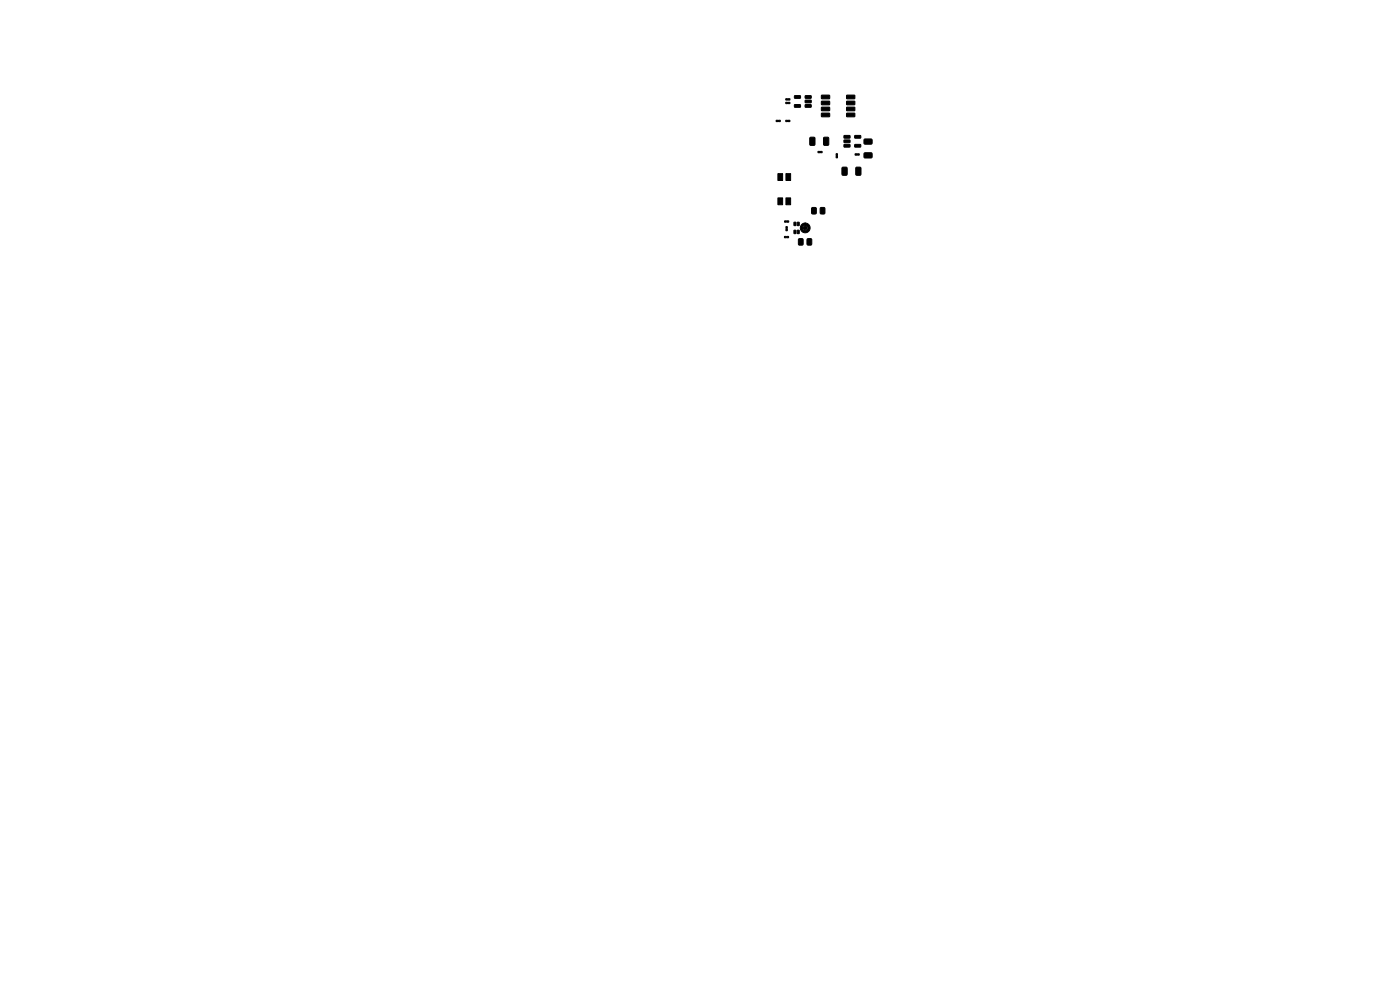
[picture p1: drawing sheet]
<svg xmlns="http://www.w3.org/2000/svg" width="297mm" height="210mm" viewBox="0 0 297 210" stroke-linecap="round" stroke-linejoin="round" font-family="sans-serif">
<g fill="#000" stroke="#000" stroke-width=".21">
<path d="M164.7 25.5h.3v.3h-.3zM165.2 25.5h.3v.3h-.3zM165 36.8h1v1.5h-1zM166.7 21h.4v.2h-.4zM166.7 25.5h.4v.3h-.4zM166.7 21.7h.4v.3h-.4zM167.2 21h.4v.2h-.4zM167.2 25.5h.4v.3h-.4zM167.2 21.7h.4v.3h-.4zM166.7 36.8h1v1.5h-1zM168.6 20.3h1.1l.1 .5-1.2 .1zM168.6 22.2h1.1l.1 .5-1.2 .1z"/>
<path d="M171.8 29.2l.8-.1 .3 .2v1.3l-.2 .2h-.7l-.2-.1zM170.8 22.2h1.2l.1 .5-1.2 .1zM170.8 21.3l1.2-.1 .1 .5-1.2 .1zM170.8 20.3h1.2l.1 .5-1.2 .1zM173.5 32.1h.4v.3h-.4zM174 32.1h.4v.3h-.4zM174.8 29.2l.8-.1 .2 .2v1.3l-.1 .2h-.8l-.2-.1zM174.3 20.2h1.6l.1 .7-1.7 .1zM174.3 21.5h1.6l.1 .7h-1.7zM174.3 22.8l1.6-.1 .1 .7-1.7 .1zM174.3 24h1.6l.1 .7-1.7 .1zM177.4 32.6h.2v.4h-.2z"/>
<path d="M177.4 33.1h.2v.4h-.2zM178.7 35.5l.8-.1 .2 .2v1.3l-.1 .3h-.7l-.3-.2zM179.1 28.8l1.2-.1v.5l-1.2 .1zM179.1 29.7h1.2v.5l-1.2 .1zM179.1 30.7l1.2-.1v.5l-1.2 .1zM181.3 30.7l1.2-.1 .1 .5-1.2 .1zM181.3 28.8l1.2-.1 .1 .5-1.2 .1zM179.6 24h1.7l.1 .7-1.7 .1zM179.6 22.8l1.7-.1 .1 .7-1.7 .1zM179.6 21.5h1.7l.1 .7h-1.7zM179.6 20.2h1.7l.1 .7-1.7 .1zM181.4 32.6h.4v.3h-.4z"/>
<path d="M181.6 35.5l.8-.1 .2 .2 .1 1.3-.2 .3h-.7l-.3-.2zM181.9 32.6h.4v.3h-.4zM183.3 29.5h1.6l.1 .2v.7l-.2 .2h-1.4l-.1-.3zM183.3 32.5l1.6-.1 .1 .2v.8l-.2 .1h-1.4l-.1-.2zM165 42h1v1.4h-1zM166.4 50.2h.4v.2h-.4zM166.7 48.6h.3v.3h-.3zM166.7 48.1h.3v.3h-.3zM166.5 46.9h.3v.2h-.3zM166.9 50.2h.4v.2h-.4zM167 46.9h.3v.2h-.3zM166.7 42h1v1.4h-1z"/>
<path d="M168.4 47.2h.5l-.1 .7-.4-.1zM168.4 48.9h.5l-.1 .7-.4-.1zM169.2 47.2h.4l-.1 .7-.4-.1zM169.2 48.9h.4l-.1 .7-.4-.1zM169.4 50.7l.7-.1 .3 .2v1l-.2 .2h-.6l-.2-.1zM170.1 47.6l.7-.3v.5a.58 .58 0 0 0-.5 .8 .58 .58 0 0 0 1 .1 .58 .58 0 0 0-.3-.9h-.2v-.5a1.04 1.04 0 0 1 1 1.3 1.04 1.04 0 0 1-1.5 .6 1.04 1.04 0 0 1-.2-1.6zM171.3 50.7l.7-.1 .2 .2v1l-.1 .2h-.7l-.2-.1zM172.2 44.1l.7-.1 .3 .2v1l-.2 .2h-.6l-.2-.2zM174.1 44.1l.7-.1 .2 .2v1l-.1 .2h-.7l-.2-.2z"/>
<circle cx="170.8" cy="48.3" r=".4"/>
</g>
</svg>
